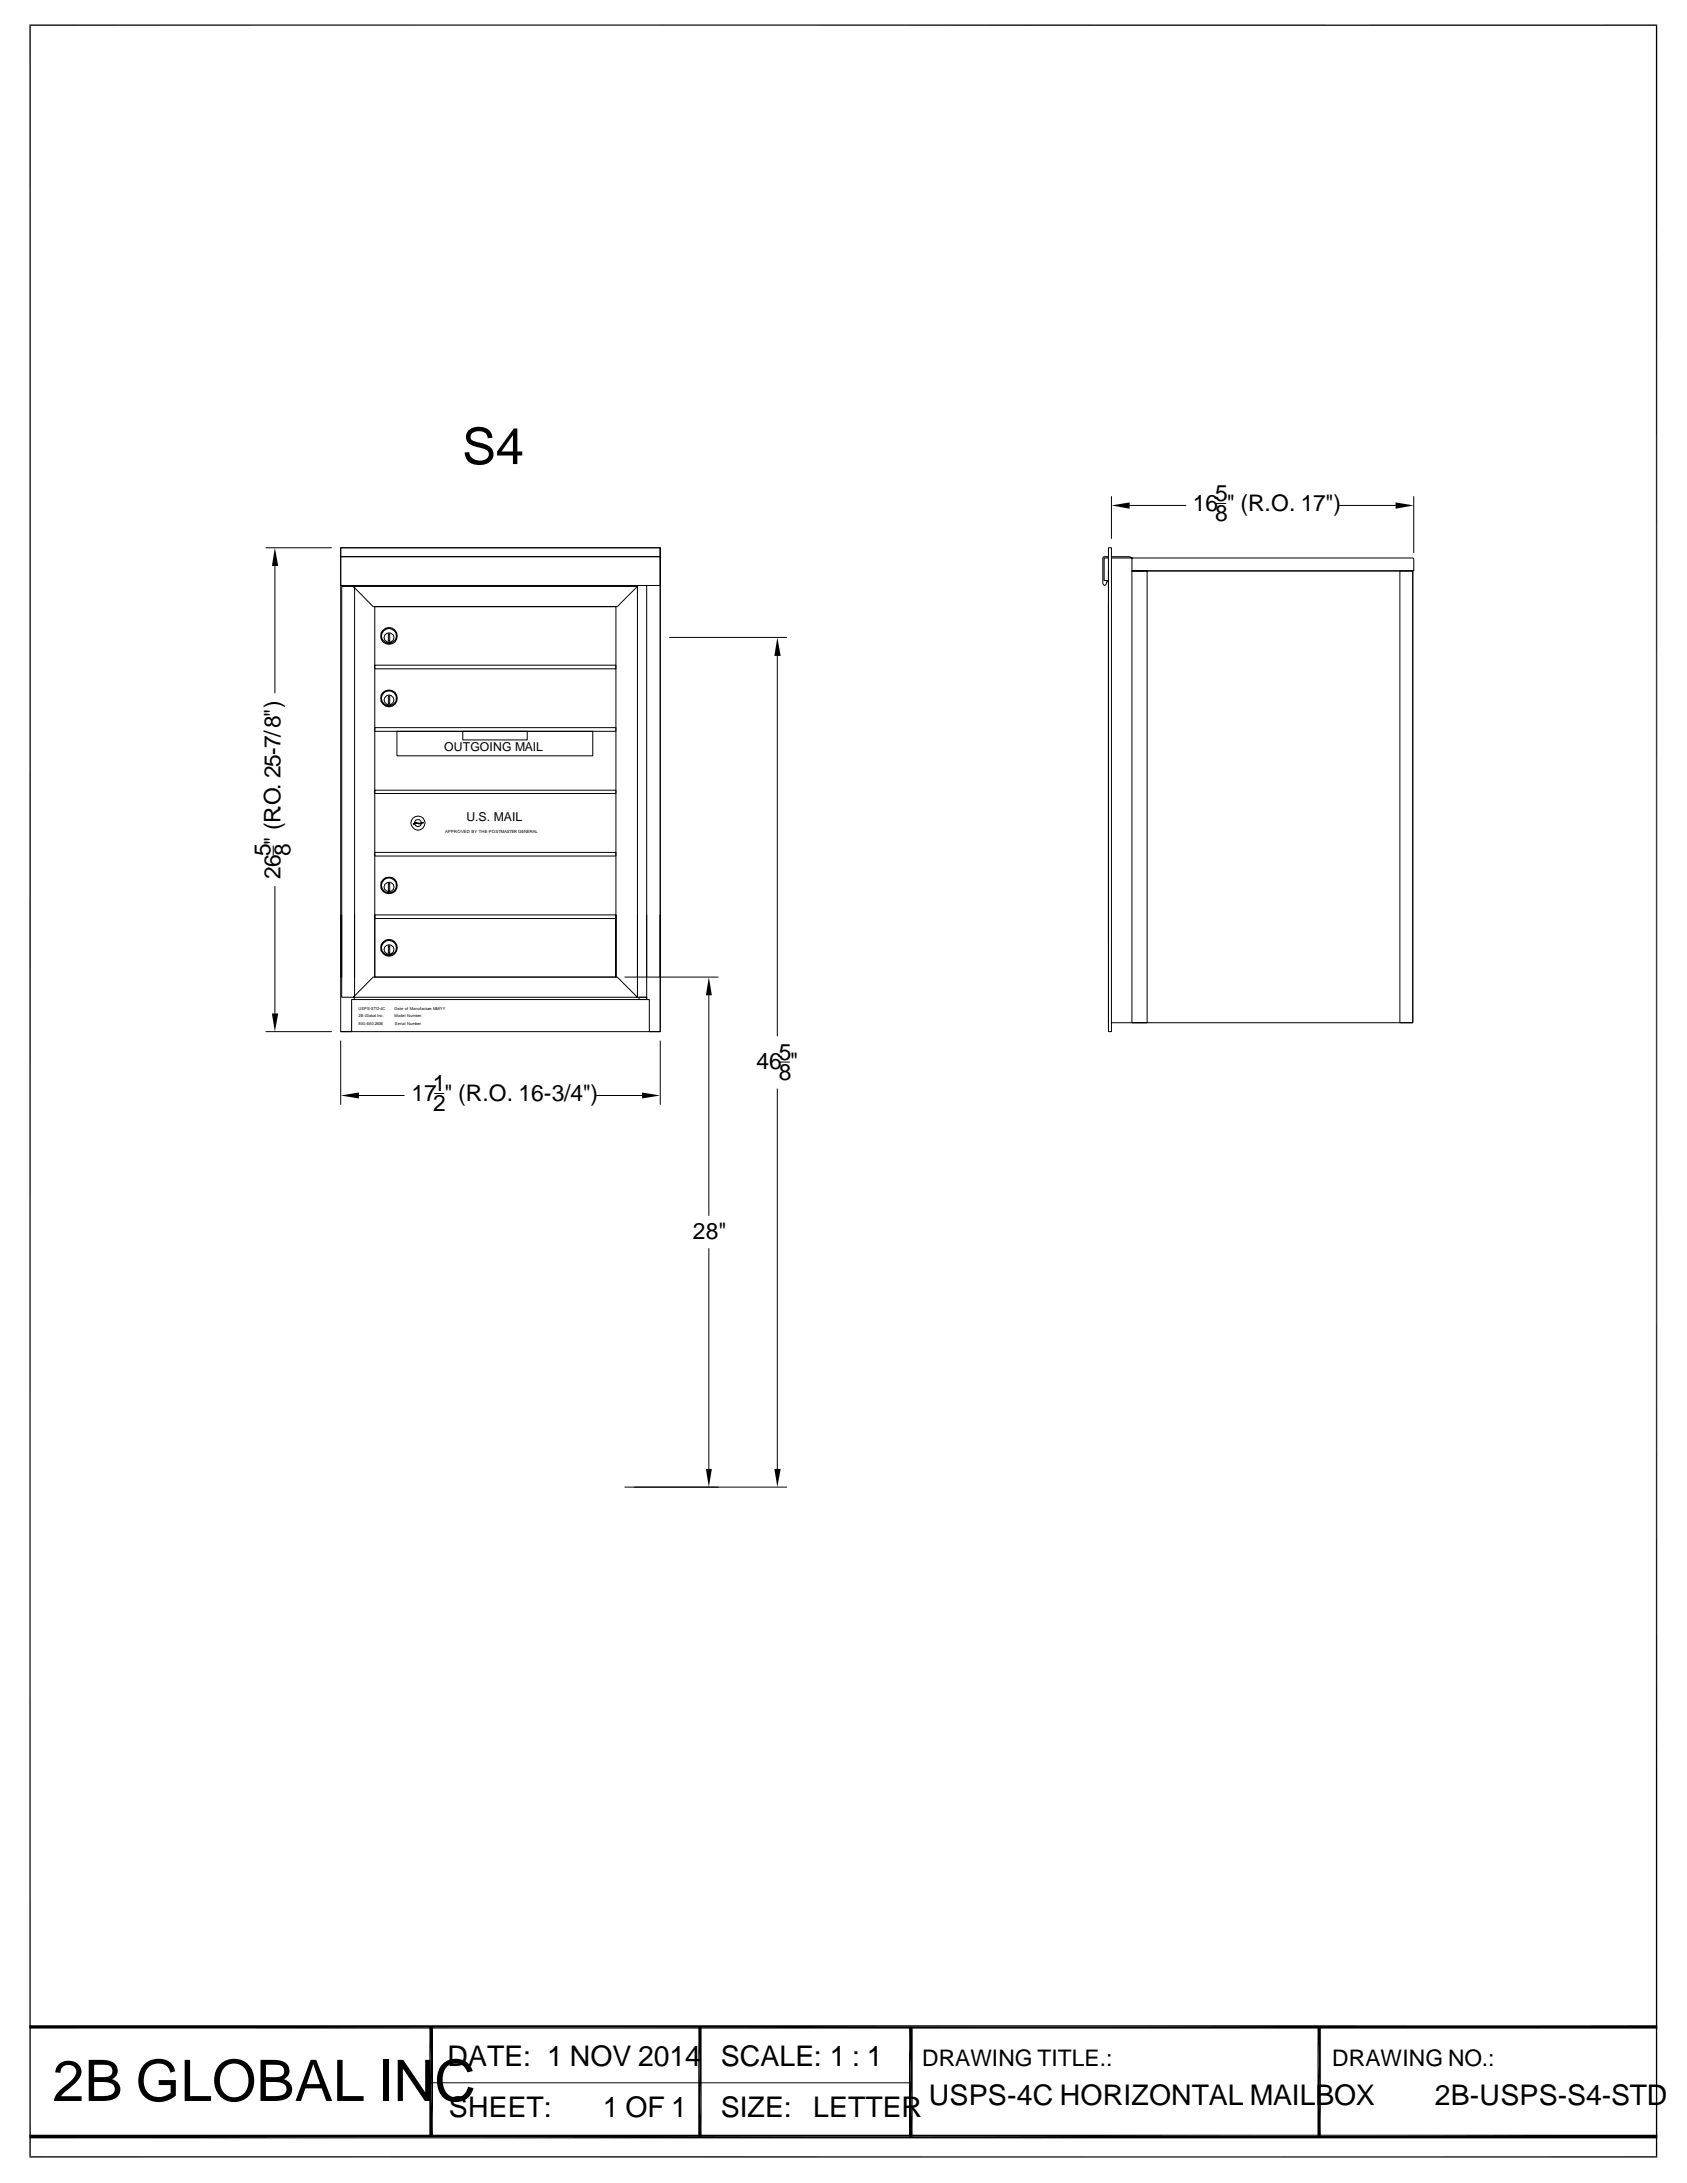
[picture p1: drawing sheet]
<svg xmlns="http://www.w3.org/2000/svg" width="216mm" height="279mm" viewBox="0 0 216 279" stroke-linecap="round" stroke-linejoin="round" font-family="sans-serif">
<defs><g id="words">
<text font-size="7.3" x="6.7" y="268.9">2B GLOBAL INC</text>
<text font-size="6.5" x="59.1" y="59.4">S4</text>
<g font-size="3.6">
<text x="57.3" y="264.4">DATE: 1 NOV 2014</text>
<text x="92.2" y="264.4">SCALE: 1 : 1</text>
<text x="118.9" y="269.4">USPS-4C HORIZONTAL MAILBOX</text>
<text x="183.6" y="269.4">2B-USPS-S4-STD</text>
<text x="57.4" y="271">SHEET:</text>
<text x="77.2" y="271">1 OF 1</text>
<text x="92.2" y="271">SIZE:</text>
<text x="104.1" y="270.9">LETTER</text>
</g>
<g font-size="2.9">
<text x="152.7" y="65.4">16 &quot; (R.O. 17&quot;)</text>
<text x="155.5" y="64.1">5</text>
<text x="155.5" y="66.7">8</text>
<text x="34.6" y="109.6" transform="rotate(-90 34.6 109.6)">5</text>
<text x="35.9" y="112.5" transform="rotate(-90 35.9 112.5)">26 &quot; (R.O. 25-7/8&quot;)</text>
<text x="37.2" y="109.6" transform="rotate(-90 37.2 109.6)">8</text>
<text x="96.8" y="136.9">46 &quot;</text>
<text x="99.7" y="135.6">5</text>
<text x="52.7" y="140.9">17 &quot; (R.O. 16-3/4&quot;)</text>
<text x="55.4" y="139.7">1</text>
<text x="55.5" y="142.2">2</text>
<text x="99.7" y="138.2">8</text>
<text x="88.7" y="158.6">28&quot;</text>
<text x="118" y="264.4">DRAWING TITLE.:</text>
<text x="170.5" y="264.4">DRAWING NO.:</text>
</g>
<g font-size="1.6">
<text x="56.9" y="96.1">OUTGOING MAIL</text>
<text x="59.7" y="105.1">U.S. MAIL</text>
</g>
<g font-size=".5">
<text x="57" y="106.6">APPROVED BY THE POSTMASTER GENERAL</text>
<text x="45.9" y="129.3">USPS-STD-4C</text>
<text x="45.9" y="130.2">2B Global Inc.</text>
<text x="45.9" y="131.1">800.650.2606</text>
<text x="50.5" y="129.3">Date of Manufacture: MM/YY</text>
<text x="50.5" y="130.2">Model Number:</text>
<text x="50.5" y="131.1">Serial Number:</text>
</g>
</g></defs>
<g fill="none" stroke="#000" stroke-width=".13">
<path d="M34 70.1h8.4M35.2 72.4v16.3M43.6 71.3h40.9v3.6h-40.9zM43.6 70.1h40.9v1.2h-40.9zM45.2 75.1h36.4l-2.6 2.5h-31.2zM84.5 70.1v55v-55h-40.9v55M141.2 71.3h.7v.1h-.6v2.9h.6v.2h-.3l-.1 .3-.1 .1-.3-.2zM141.9 73.1v57.8M141.9 70.1h.3v61.9h-.3zM142.2 63.5v5.4M142.2 71.3h2.5l.2 .1v1.7h36v-1.5l-.1-.2h-38.6M144.6 64.7h7.2"/>
<path d="M144.9 73.1h1.9v57.8h-1.9zM144.9 73.1h35.9v57.8h-38.6M155.7 64.4h1.2M171.4 64.7h7.2M179.2 73.1h1.6v57.8h-1.6zM180.9 63.5v7.2M48 85.1h30.8v.5h-30.8zM48 93.1h30.8v.5h-30.8zM49.7 81.2h.2v.8h-.2zM49.7 89.1h.2v.9h-.2zM50.8 93.6h25.1v3.1h-25.1zM59.2 93.6h8.3v1.1h-8.3z"/>
<path d="M85.7 81.6h15M99.5 83.9v48.7M35 108.3v1.2M35.2 113.5v16.2M43.6 117.1v14.9h40.9v-14.9v14.9h-1.4v-4.1h-.3M43.7 117.1v10.5h1.5l.2-.1v-10.4M48 101.1h30.8v.5h-30.8zM48 109.1h30.8v.5h-30.8zM48 117.1h30.8v.5h-30.8zM48 117.1v8h30.8M49.7 113.1h.2v.9h-.2zM52.9 105.4l.4-.1 .4 .1 .4-.2 .1 .1-.5 .2-.4-.1-.3 .1z"/>
<path d="M53.9 105.3a.45 .45 0 0 0-.5-.4 .45 .45 0 0 0-.4 .5M53.9 105.4l-.1 .2-.4 .2-.2-.1-.2-.2M78.8 117.1v8v-47.5h-30.8v47.5M81.6 117.1v10.5h1.2M82.8 117.1v10.5M34 132h8.4M43.6 133.2v8.2M43.7 125.1v-50h1.5l.2 .1v49.9M45.3 127.6v.3h-.3v4.1h-1.4M47.8 125.1h31.2l2.6 2.5h-36.4zM49.7 121.1h.2v.9h-.2zM55.6 140h1.2"/>
<path d="M80 125.1h11.9M81.6 125.1v-50.2h1.2v50.2M81.8 127.6h1v.3h-1zM82.8 127.6v.3h-37.5M84.5 133.2v8.2M90.7 127.4v28.2M99.5 139.4v48.6M99.8 135.9h1.2M45.9 140.2h5.8M76.3 140.2h5.9M90.7 159.8v28.2M80 190.3h20.7"/>
<path d="M55.2 266.6h61.3"/>
<circle cx="49.8" cy="81.4" r="1.08"/>
<circle cx="49.8" cy="89.4" r=".95"/>
<circle cx="49.8" cy="89.4" r="1.06"/>
<circle cx="49.8" cy="81.4" r=".94"/>
<circle cx="49.8" cy="89.6" r=".63"/>
<circle cx="49.8" cy="81.6" r=".62"/>
<circle cx="49.8" cy="113.3" r="1.08"/>
<circle cx="49.8" cy="113.3" r=".95"/>
<circle cx="49.8" cy="113.5" r=".62"/>
<circle cx="53.5" cy="105.3" r=".89"/>
<circle cx="49.8" cy="121.3" r="1.06"/>
<circle cx="49.8" cy="121.3" r=".94"/>
<circle cx="49.8" cy="121.5" r=".62"/>
</g>
<g fill="#000">
<path d="M35.2 70.1l.4 2.3h-.8zM142.2 64.7l2.4-.4v.8zM178.6 64.3l2.3 .4-2.3 .4zM99.5 81.6l.4 2.4h-.8zM34.8 129.7h.8l-.4 2.3zM43.6 140.2l2.3-.4v.8zM82.2 139.8l2.3 .4-2.3 .4zM90.7 125.1l.4 2.3h-.8zM90.3 188h.8l-.4 2.3zM99.1 188h.8l-.4 2.3zM54.9 259.4l.5 14.1h-.5zM54.9 259.4h.5v14.1z"/>
<path d="M116.3 259.4l.5 14.1h-.5zM116.3 259.4h.5v14.1zM3.8 273.7l208.3-.5v.5zM3.8 273.2h208.3l-208.3 .5z"/>
</g>
<path d="M3.8 3.2h208.3M3.9 3.1v273M212 3.1v273M3.8 276.1h208.3" fill="none" stroke="#000" stroke-width=".17"/>
<path d="M3.8 259.4h208.3M89.6 259.4v14.1M168.8 259.4v14.1" fill="none" stroke="#000" stroke-width=".42"/>
<use href="#words"/>
</svg>
